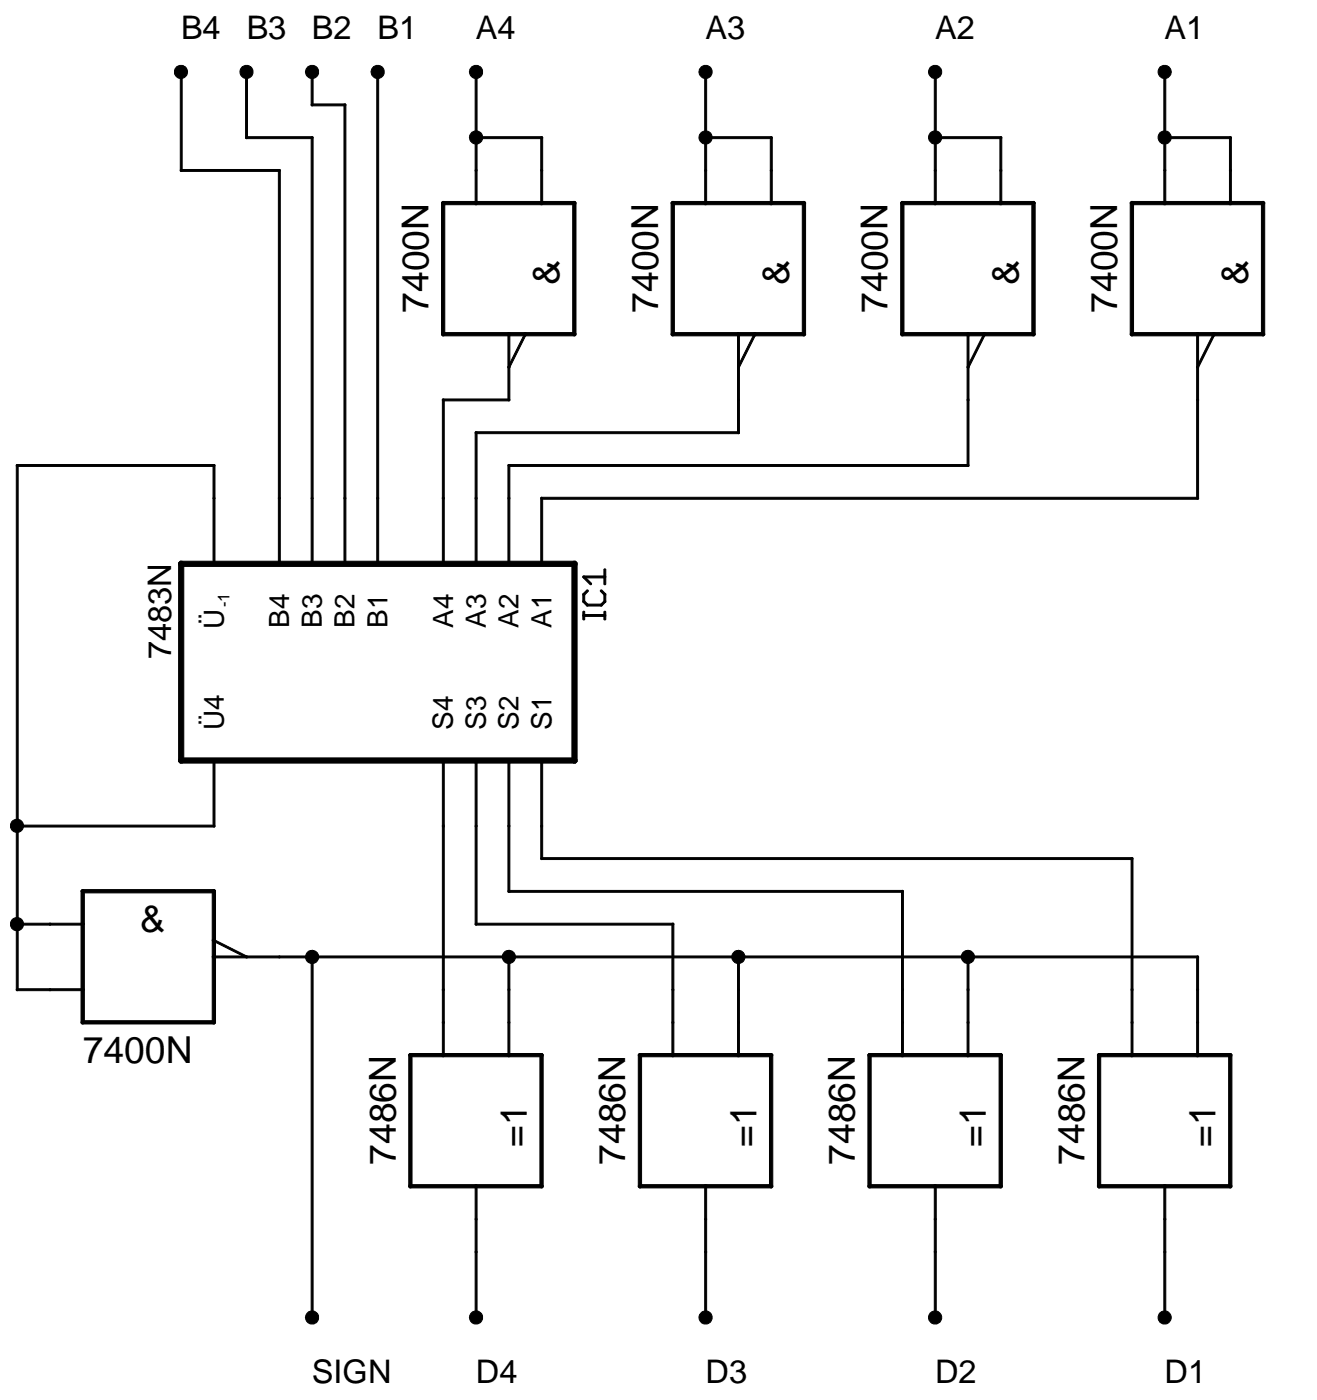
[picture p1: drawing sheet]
<svg xmlns="http://www.w3.org/2000/svg" width="102mm" height="108mm" viewBox="0 0 102 108" stroke-linecap="round" stroke-linejoin="round" font-family="sans-serif">
<defs><g id="words">
<g font-size="2.9">
<text x="43.3" y="22.1" transform="rotate(-90 43.3 22.1)">&amp;</text>
<text x="61.1" y="22.1" transform="rotate(-90 61.1 22.1)">&amp;</text>
<text x="78.9" y="22.1" transform="rotate(-90 78.9 22.1)">&amp;</text>
<text x="96.7" y="22.1" transform="rotate(-90 96.7 22.1)">&amp;</text>
<text x="33.2" y="24.2" transform="rotate(-90 33.2 24.2)">7400N</text>
<text x="51" y="24.2" transform="rotate(-90 51 24.2)">7400N</text>
<text x="68.7" y="24.2" transform="rotate(-90 68.7 24.2)">7400N</text>
<text x="86.5" y="24.2" transform="rotate(-90 86.5 24.2)">7400N</text>
<text x="10.8" y="72.2">&amp;</text>
<text x="6.4" y="82.4">7400N</text>
<text x="40.8" y="88.8" transform="rotate(-90 40.8 88.8)">=1</text>
<text x="58.6" y="88.8" transform="rotate(-90 58.6 88.8)">=1</text>
<text x="76.4" y="88.8" transform="rotate(-90 76.4 88.8)">=1</text>
<text x="94.1" y="88.8" transform="rotate(-90 94.1 88.8)">=1</text>
<text x="30.6" y="90.3" transform="rotate(-90 30.6 90.3)">7486N</text>
<text x="48.4" y="90.3" transform="rotate(-90 48.4 90.3)">7486N</text>
<text x="66.2" y="90.3" transform="rotate(-90 66.2 90.3)">7486N</text>
<text x="84" y="90.3" transform="rotate(-90 84 90.3)">7486N</text>
</g>
<g font-size="2.5">
<text x="14" y="3">B4</text>
<text x="19.1" y="3">B3</text>
<text x="24.2" y="3">B2</text>
<text x="29.2" y="3">B1</text>
<text x="36.9" y="3">A4</text>
<text x="54.6" y="3">A3</text>
<text x="72.4" y="3">A2</text>
<text x="90.2" y="3">A1</text>
<text x="13.3" y="51.1" transform="rotate(-90 13.3 51.1)">7483N</text>
<text x="24.2" y="107.2">SIGN</text>
<text x="36.9" y="107.2">D4</text>
<text x="54.6" y="107.2">D3</text>
<text x="72.4" y="107.2">D2</text>
<text x="90.2" y="107.2">D1</text>
</g>
<g font-size="2.2">
<text x="17.3" y="48.8" transform="rotate(-90 17.3 48.8)">Ü</text>
<text x="22.4" y="48.6" transform="rotate(-90 22.4 48.6)">B4</text>
<text x="24.9" y="48.6" transform="rotate(-90 24.9 48.6)">B3</text>
<text x="27.5" y="48.6" transform="rotate(-90 27.5 48.6)">B2</text>
<text x="30" y="48.6" transform="rotate(-90 30 48.6)">B1</text>
<text x="35.1" y="48.7" transform="rotate(-90 35.1 48.7)">A4</text>
<text x="37.6" y="48.6" transform="rotate(-90 37.6 48.6)">A3</text>
<text x="40.2" y="48.6" transform="rotate(-90 40.2 48.6)">A2</text>
<text x="42.7" y="48.6" transform="rotate(-90 42.7 48.6)">A1</text>
<text x="17.3" y="56.6" transform="rotate(-90 17.3 56.6)">Ü4</text>
<text x="35.1" y="56.6" transform="rotate(-90 35.1 56.6)">S4</text>
<text x="37.6" y="56.6" transform="rotate(-90 37.6 56.6)">S3</text>
<text x="40.2" y="56.6" transform="rotate(-90 40.2 56.6)">S2</text>
<text x="42.7" y="56.6" transform="rotate(-90 42.7 56.6)">S1</text>
</g>
<text font-size="1.3" x="17.8" y="47.1" transform="rotate(-90 17.8 47.1)">-1</text>
</g></defs>
<g fill="#000" stroke="#000" stroke-width=".08">
<path d="M14 5.6h.1v7.7l-.1-.1z" fill-rule="evenodd"/>
<path d="M19 5.6h.2l-.1 5.1h-.1z" fill-rule="evenodd"/>
<path d="M14 13.1h7.7v.1l-7.7 .1z" fill-rule="evenodd"/>
<path d="M19.1 10.6h5.1v.1h-5.1z" fill-rule="evenodd"/>
<path d="M24.1 5.6h.1v2.6h-.1z" fill-rule="evenodd"/>
<path d="M24.1 8.1h2.6l.1 .1h-2.7z" fill-rule="evenodd"/>
<path d="M36.8 5.6h.1v5.1h-.1z" fill-rule="evenodd"/>
<path d="M36.8 10.6h.1v2.7l-.1-.1z" fill-rule="evenodd"/>
<path d="M36.8 13.2h.1v2.6h-.1z" fill-rule="evenodd"/>
<path d="M34.2 15.7l.1-.1h2.6l.1 .2-.1 .1h-2.6z" fill-rule="evenodd"/>
<path d="M36.8 10.6h5.2v.1h-5.2z" fill-rule="evenodd"/>
<path d="M41.9 10.6h.1v2.7l-.1-.1z" fill-rule="evenodd"/>
<path d="M41.9 13.2h.1v2.6h-.1z" fill-rule="evenodd"/>
<path d="M36.8 15.6h5.2l.1 .2-.1 .1h-5.2l-.1-.1z" fill-rule="evenodd"/>
<path d="M41.8 15.7l.1-.1h2.6l.1 .2-.1 .1h-2.6z" fill-rule="evenodd"/>
<path d="M54.6 5.6h.1v5.1h-.1z" fill-rule="evenodd"/>
<path d="M54.6 10.6h.1v2.7l-.1-.1z" fill-rule="evenodd"/>
<path d="M54.6 13.2h.1v2.6h-.1z" fill-rule="evenodd"/>
<path d="M52 15.7l.1-.1h2.6l.1 .2-.1 .1h-2.6z" fill-rule="evenodd"/>
<path d="M54.6 10.6h5.2v.1h-5.2z" fill-rule="evenodd"/>
<path d="M59.7 10.6h.1v2.7l-.1-.1z" fill-rule="evenodd"/>
<path d="M59.7 13.2h.1v2.6h-.1z" fill-rule="evenodd"/>
<path d="M54.6 15.6h5.2l.1 .2-.1 .1h-5.2l-.1-.1z" fill-rule="evenodd"/>
<path d="M59.6 15.7l.1-.1h2.6l.1 .2-.1 .1h-2.6z" fill-rule="evenodd"/>
<path d="M72.4 5.6h.1v5.1h-.1z" fill-rule="evenodd"/>
<path d="M72.4 10.6h.1v2.7l-.1-.1z" fill-rule="evenodd"/>
<path d="M72.4 13.2h.1v2.6h-.1z" fill-rule="evenodd"/>
<path d="M69.8 15.7v-.1h2.7l.1 .2-.1 .1h-2.7z" fill-rule="evenodd"/>
<path d="M72.4 10.6h5.1l.1 .1h-5.2z" fill-rule="evenodd"/>
<path d="M77.4 10.6h.2l-.1 2.7-.1-.1z" fill-rule="evenodd"/>
<path d="M77.4 13.2h.2l-.1 2.6h-.1z" fill-rule="evenodd"/>
<path d="M72.4 15.6h5.1l.1 .2-.1 .1h-5.1l-.1-.1z" fill-rule="evenodd"/>
<path d="M77.4 15.7l.1-.1h2.6l.1 .2-.1 .1h-2.6z" fill-rule="evenodd"/>
<path d="M90.1 5.6h.2l-.1 5.1h-.1z" fill-rule="evenodd"/>
<path d="M90.1 10.6h.2l-.1 2.7-.1-.1z" fill-rule="evenodd"/>
<path d="M90.1 13.2h.2l-.1 2.6h-.1z" fill-rule="evenodd"/>
<path d="M87.5 15.7l.1-.1h2.6l.1 .2-.1 .1h-2.6z" fill-rule="evenodd"/>
<path d="M90.2 10.6h5.1l.1 .1h-5.2z" fill-rule="evenodd"/>
<path d="M95.2 10.6h.2l-.1 2.7-.1-.1z" fill-rule="evenodd"/>
<path d="M95.2 13.2h.2l-.1 2.6h-.1z" fill-rule="evenodd"/>
<path d="M90.2 15.6h5.1l.1 .2-.1 .1h-5.1l-.1-.1z" fill-rule="evenodd"/>
<path d="M95.2 15.7v-.1h2.7l.1 .2-.1 .1h-2.7z" fill-rule="evenodd"/>
<path d="M16.5 36h.1v2.7l-.1-.1z" fill-rule="evenodd"/>
<path d="M1.3 36h15.3v.1h-15.3z" fill-rule="evenodd"/>
<path d="M21.6 13.1l.1 .1v25.5l-.1-.1z" fill-rule="evenodd"/>
<path d="M24.1 10.6h.1v28.1l-.1-.1z" fill-rule="evenodd"/>
<path d="M26.6 8.1h.2l-.1 30.6-.1-.1z" fill-rule="evenodd"/>
<path d="M29.2 5.5l.1 .1v33.1l-.1-.1z" fill-rule="evenodd"/>
<path d="M34.3 31h.1v7.7l-.1-.1z" fill-rule="evenodd"/>
<path d="M34.2 15.7l.1-.1 .2 .1v10.2l-.1 .1-.2-.1z" fill-rule="evenodd"/>
<path d="M36.8 33.5h.1v5.2l-.1-.1z" fill-rule="evenodd"/>
<path d="M40.6 25.9h.2l-1.3 2.6h-.1l-.1-.1z" fill-rule="evenodd"/>
<path d="M39.3 36h.2l-.1 2.7-.1-.1z" fill-rule="evenodd"/>
<path d="M34.3 30.9h5.1l.1 .1-5.2 .1z" fill-rule="evenodd"/>
<path d="M39.3 28.4h.2l-.1 2.7-.1-.1z" fill-rule="evenodd"/>
<path d="M39.3 25.9h.2l-.1 2.6h-.1z" fill-rule="evenodd"/>
<path d="M34.3 25.8h5.1l.1 .1-.1 .1h-5.1l-.1-.1z" fill-rule="evenodd"/>
<path d="M39.3 25.9l.1-.1h1.3l.1 .1-.1 .1h-1.3z" fill-rule="evenodd"/>
<path d="M44.4 15.7v-.1l.2 .1v10.2l-.1 .1-.1-.1z" fill-rule="evenodd"/>
<path d="M40.5 25.9l.1-.1h3.9l.1 .1-.1 .1h-3.9z" fill-rule="evenodd"/>
<path d="M52 15.7l.1-.1 .1 .1v10.2l-.1 .1-.1-.1z" fill-rule="evenodd"/>
<path d="M58.4 25.9h.1l-1.3 2.6-.1-.1z" fill-rule="evenodd"/>
<path d="M57.1 31h.2l-.1 2.6h-.1z" fill-rule="evenodd"/>
<path d="M36.8 33.5h20.4l.1 .1h-20.5z" fill-rule="evenodd"/>
<path d="M57.1 28.4h.2l-.1 2.7-.1-.1z" fill-rule="evenodd"/>
<path d="M57.1 25.9h.2l-.1 2.6h-.1z" fill-rule="evenodd"/>
<path d="M52.1 25.8h5.1l.1 .1-.1 .1h-5.1l-.1-.1z" fill-rule="evenodd"/>
<path d="M57.1 25.9v-.1h1.4l.1 .1-.1 .1h-1.4z" fill-rule="evenodd"/>
<path d="M62.1 15.7l.1-.1 .2 .1v10.2l-.1 .1-.2-.1z" fill-rule="evenodd"/>
<path d="M58.3 25.9l.1-.1h3.9l.1 .1-.1 .1h-3.9z" fill-rule="evenodd"/>
<path d="M69.8 15.7v-.1l.2 .1v10.2l-.1 .1-.1-.1z" fill-rule="evenodd"/>
<path d="M76.2 25.8l.1 .1-1.3 2.6h-.1v-.1z" fill-rule="evenodd"/>
<path d="M74.9 31h.1v5.1h-.1z" fill-rule="evenodd"/>
<path d="M39.3 36h35.7v.1h-35.6z" fill-rule="evenodd"/>
<path d="M74.9 28.4h.1v2.7l-.1-.1z" fill-rule="evenodd"/>
<path d="M74.9 25.9h.1v2.6h-.1z" fill-rule="evenodd"/>
<path d="M69.8 25.8h5.2l.1 .1-.1 .1h-5.2v-.1z" fill-rule="evenodd"/>
<path d="M74.8 25.9l.1-.1h1.4l.1 .1-.1 .1h-1.4z" fill-rule="evenodd"/>
<path d="M79.9 15.7l.1-.1 .2 .1v10.2l-.1 .1-.2-.1z" fill-rule="evenodd"/>
<path d="M76.1 25.9l.1-.1h3.9l.1 .1-.1 .1h-3.9z" fill-rule="evenodd"/>
<path d="M87.5 15.7l.1-.1 .2 .1v10.2l-.1 .1-.2-.1z" fill-rule="evenodd"/>
<path d="M94 25.8l.1 .1-1.3 2.6h-.1v-.1z" fill-rule="evenodd"/>
<path d="M92.7 31h.1v7.7l-.1-.1z" fill-rule="evenodd"/>
<path d="M41.9 38.5h50.9v.1l-50.9 .1z" fill-rule="evenodd"/>
<path d="M92.7 28.4h.1v2.7l-.1-.1z" fill-rule="evenodd"/>
<path d="M92.7 25.9h.1v2.6h-.1z" fill-rule="evenodd"/>
<path d="M87.6 25.8h5.2l.1 .1-.1 .1h-5.2l-.1-.1z" fill-rule="evenodd"/>
<path d="M92.6 25.9l.1-.1h1.4v.1v.1h-1.4z" fill-rule="evenodd"/>
<path d="M97.7 15.7l.1-.1 .2 .1v10.2l-.1 .1-.2-.1z" fill-rule="evenodd"/>
<path d="M93.9 25.9l.1-.1h3.9l.1 .1-.1 .1h-3.9z" fill-rule="evenodd"/>
<path d="M14 43.5h.1l.1 .1v15.4l-.1 .1h-.1l-.2-.1v-15.4z" fill-rule="evenodd"/>
<path d="M16.5 38.6h.1v5.2l-.1-.1z" fill-rule="evenodd"/>
<path d="M21.6 38.6h.1v5.2l-.1-.1z" fill-rule="evenodd"/>
<path d="M24.1 38.6h.1v5.2l-.1-.1z" fill-rule="evenodd"/>
<path d="M26.6 38.6h.2l-.1 5.2-.1-.1z" fill-rule="evenodd"/>
<path d="M29.2 38.6h.1v5.2l-.1-.1z" fill-rule="evenodd"/>
<path d="M34.3 38.6h.1v5.2l-.1-.1z" fill-rule="evenodd"/>
<path d="M36.8 38.6h.1v5.2l-.1-.1z" fill-rule="evenodd"/>
<path d="M39.3 38.6h.2l-.1 5.2-.1-.1z" fill-rule="evenodd"/>
<path d="M41.9 38.6h.1v5.2l-.1-.1z" fill-rule="evenodd"/>
<path d="M13.8 58.9l.2-.2h30.6l.1 .2v.1l-.1 .1h-30.6l-.2-.1z" fill-rule="evenodd"/>
<path d="M44.4 43.5h.2l.1 .1v15.4l-.1 .1h-.2l-.1-.1v-15.4z" fill-rule="evenodd"/>
<path d="M13.8 43.6l.2-.1h30.6l.1 .1v.2l-.1 .1h-30.6l-.2-.1z" fill-rule="evenodd"/>
<path d="M45.2 47.4h.1l-.1 .6h-.1z" fill-rule="evenodd"/>
<path d="M45.2 46h.1l-.1 .7-.1-.1z" fill-rule="evenodd"/>
<path d="M45.1 46l.4-.3 .1 .1-.4 .3z" fill-rule="evenodd"/>
<path d="M45.2 46.5l.4 .4-.1 .1-.4-.4z" fill-rule="evenodd"/>
<path d="M45.1 44.7l.1-.1 .6 .7h-.1z" fill-rule="evenodd"/>
<path d="M45.4 46.9l1.2-.1v.1l-1.1 .1z" fill-rule="evenodd"/>
<path d="M46.8 47.4h.1v.6h-.1z" fill-rule="evenodd"/>
<path d="M45.2 47.6h1.7v.1l-1.7 .1z" fill-rule="evenodd"/>
<path d="M46.5 46.9l.3-.4 .1 .1-.3 .4z" fill-rule="evenodd"/>
<path d="M46.8 46h.1v.7l-.1-.1z" fill-rule="evenodd"/>
<path d="M46.5 45.7l.4 .3v.1l-.4-.3z" fill-rule="evenodd"/>
<path d="M45.2 44.6h1.7v.1l-1.7 .1z" fill-rule="evenodd"/>
<path d="M46.8 44.1h.1v1.2h-.1z" fill-rule="evenodd"/>
<path d="M1.3 36h.1v28.1l-.1-.1z" fill-rule="evenodd"/>
<path d="M1.3 63.9l.1 .1v7.7l-.1-.1z" fill-rule="evenodd"/>
<path d="M1.3 71.6h.1v5.2l-.1-.1z" fill-rule="evenodd"/>
<path d="M1.3 71.5h2.6v.1l-2.6 .1z" fill-rule="evenodd"/>
<path d="M1.3 76.6h2.6v.1l-2.6 .1z" fill-rule="evenodd"/>
<path d="M3.8 71.5h2.6l.1 .1-2.7 .1z" fill-rule="evenodd"/>
<path d="M3.8 76.6h2.6l.1 .1-2.7 .1z" fill-rule="evenodd"/>
<path d="M6.3 76.6l.1-.1 .1 .1v2.7h-.1h-.1z" fill-rule="evenodd"/>
<path d="M6.3 69l.1-.1 .1 .1v2.6l-.1 .1-.1-.1z" fill-rule="evenodd"/>
<path d="M6.3 71.6l.1-.1 .1 .1v5.1l-.1 .1-.1-.1z" fill-rule="evenodd"/>
<path d="M1.3 63.9h15.3v.1l-15.3 .1z" fill-rule="evenodd"/>
<path d="M16.5 58.9h.1v5.2l-.1-.1z" fill-rule="evenodd"/>
<path d="M6.4 68.9h10.2l.1 .2-.1 .1h-10.2l-.1-.1z" fill-rule="evenodd"/>
<path d="M16.4 69l.1-.1 .2 .1v3.9l-.1 .1-.2-.1z" fill-rule="evenodd"/>
<path d="M6.4 79.1h10.2l.1 .2h-.1h-10.2h-.1z" fill-rule="evenodd"/>
<path d="M16.4 72.8l.1-.1 .2 .1v1.4l-.1 .1-.2-.1z" fill-rule="evenodd"/>
<path d="M16.4 74.1l.1-.1 .2 .1v5.2h-.1h-.2z" fill-rule="evenodd"/>
<path d="M16.5 72.8l2.6 1.3 .1 .1h-.1l-2.6-1.3z" fill-rule="evenodd"/>
<path d="M16.5 74.1h2.6l.1 .1h-2.7z" fill-rule="evenodd"/>
<path d="M19.1 74.1h2.6v.1h-2.6z" fill-rule="evenodd"/>
<path d="M21.6 74.1h2.6v.1h-2.6z" fill-rule="evenodd"/>
<path d="M34.3 63.9l.1 .1v12.8l-.1-.1z" fill-rule="evenodd"/>
<path d="M34.3 58.9h.1v5.2l-.1-.1z" fill-rule="evenodd"/>
<path d="M34.3 76.7h.1v2.6h-.1z" fill-rule="evenodd"/>
<path d="M36.8 63.9l.1 .1v7.7l-.1-.1z" fill-rule="evenodd"/>
<path d="M36.8 58.9h.1v5.2l-.1-.1z" fill-rule="evenodd"/>
<path d="M39.3 64h.2l-.1 5.1h-.1z" fill-rule="evenodd"/>
<path d="M24.1 74.1h15.3l.1 .1h-15.4z" fill-rule="evenodd"/>
<path d="M39.3 74.1h.2l-.1 2.7-.1-.1z" fill-rule="evenodd"/>
<path d="M39.3 58.9h.2l-.1 5.2-.1-.1z" fill-rule="evenodd"/>
<path d="M39.3 76.7h.2l-.1 2.6h-.1z" fill-rule="evenodd"/>
<path d="M41.9 64h.1v2.6h-.1z" fill-rule="evenodd"/>
<path d="M41.9 58.9h.1v5.2l-.1-.1z" fill-rule="evenodd"/>
<path d="M36.8 71.5h15.3l.1 .1-15.4 .1z" fill-rule="evenodd"/>
<path d="M52 71.6h.2l-.1 5.2-.1-.1z" fill-rule="evenodd"/>
<path d="M52 76.7h.2l-.1 2.6h-.1z" fill-rule="evenodd"/>
<path d="M39.4 74.1h17.8l.1 .1h-17.9z" fill-rule="evenodd"/>
<path d="M57.1 74.1h.2l-.1 2.7-.1-.1z" fill-rule="evenodd"/>
<path d="M57.1 76.7h.2l-.1 2.6h-.1z" fill-rule="evenodd"/>
<path d="M39.3 69h30.6l.1 .1h-30.6z" fill-rule="evenodd"/>
<path d="M69.8 69h.2l-.1 7.8-.1-.1z" fill-rule="evenodd"/>
<path d="M69.8 76.7h.2l-.1 2.6h-.1z" fill-rule="evenodd"/>
<path d="M57.2 74.1h17.8v.1h-17.8z" fill-rule="evenodd"/>
<path d="M74.9 74.1h.1v2.7l-.1-.1z" fill-rule="evenodd"/>
<path d="M74.9 76.7h.1v2.6h-.1z" fill-rule="evenodd"/>
<path d="M41.9 66.5h45.8v.1h-45.8z" fill-rule="evenodd"/>
<path d="M87.6 66.5h.1v10.3l-.1-.1z" fill-rule="evenodd"/>
<path d="M87.6 76.7h.1v2.6h-.1z" fill-rule="evenodd"/>
<path d="M74.9 74.1h17.9v.1h-17.9z" fill-rule="evenodd"/>
<path d="M92.7 74.1h.1v2.7l-.1-.1z" fill-rule="evenodd"/>
<path d="M92.7 76.7h.1v2.6h-.1z" fill-rule="evenodd"/>
<path d="M31.7 81.7v-.1l.2 .1v10.3h-.1h-.1z" fill-rule="evenodd"/>
<path d="M34.3 79.2h.1v2.6h-.1z" fill-rule="evenodd"/>
<path d="M31.7 81.7v-.1h2.7l.1 .2-.1 .1h-2.7z" fill-rule="evenodd"/>
<path d="M36.8 94.4h.1v2.7l-.1-.1z" fill-rule="evenodd"/>
<path d="M36.8 91.9h.1v2.6h-.1z" fill-rule="evenodd"/>
<path d="M31.7 91.8h5.2l.1 .2h-.1h-5.2z" fill-rule="evenodd"/>
<path d="M39.3 79.2h.2l-.1 2.6h-.1z" fill-rule="evenodd"/>
<path d="M34.3 81.6h5.1l.1 .2-.1 .1h-5.1l-.1-.1z" fill-rule="evenodd"/>
<path d="M41.8 81.7l.1-.1 .2 .1v10.3h-.1h-.2z" fill-rule="evenodd"/>
<path d="M36.8 91.8h5.2l.1 .2h-.1h-5.2h-.1z" fill-rule="evenodd"/>
<path d="M39.3 81.7l.1-.1h2.6l.1 .2-.1 .1h-2.6z" fill-rule="evenodd"/>
<path d="M49.4 81.7l.1-.1 .2 .1v10.3h-.1h-.2z" fill-rule="evenodd"/>
<path d="M52 79.2h.2l-.1 2.6h-.1z" fill-rule="evenodd"/>
<path d="M49.4 81.7l.1-.1h2.6l.1 .2-.1 .1h-2.6z" fill-rule="evenodd"/>
<path d="M54.6 94.4h.1v2.7l-.1-.1z" fill-rule="evenodd"/>
<path d="M54.6 91.9h.1v2.6h-.1z" fill-rule="evenodd"/>
<path d="M49.5 91.8h5.2l.1 .2h-.1h-5.2h-.1z" fill-rule="evenodd"/>
<path d="M57.1 79.2h.2l-.1 2.6h-.1z" fill-rule="evenodd"/>
<path d="M52.1 81.6h5.1l.1 .2-.1 .1h-5.1l-.1-.1z" fill-rule="evenodd"/>
<path d="M59.6 81.7l.1-.1 .2 .1v10.3h-.1h-.2z" fill-rule="evenodd"/>
<path d="M54.6 91.8h5.2l.1 .2h-.1h-5.2h-.1z" fill-rule="evenodd"/>
<path d="M57.1 81.7v-.1h2.7l.1 .2-.1 .1h-2.7z" fill-rule="evenodd"/>
<path d="M67.2 81.7l.1-.1 .2 .1v10.3h-.1h-.2z" fill-rule="evenodd"/>
<path d="M69.8 79.2h.2l-.1 2.6h-.1z" fill-rule="evenodd"/>
<path d="M67.2 81.7l.1-.1h2.6l.1 .2-.1 .1h-2.6z" fill-rule="evenodd"/>
<path d="M72.4 94.4h.1v2.7l-.1-.1z" fill-rule="evenodd"/>
<path d="M72.4 91.9h.1v2.6h-.1z" fill-rule="evenodd"/>
<path d="M67.3 91.8h5.2l.1 .2h-.1h-5.2h-.1z" fill-rule="evenodd"/>
<path d="M74.9 79.2h.1v2.6h-.1z" fill-rule="evenodd"/>
<path d="M69.8 81.6h5.2l.1 .2-.1 .1h-5.2v-.1z" fill-rule="evenodd"/>
<path d="M77.4 81.7l.1-.1 .1 .1v10.3h-.1h-.1z" fill-rule="evenodd"/>
<path d="M72.4 91.8h5.1l.1 .2h-.1h-5.1h-.1z" fill-rule="evenodd"/>
<path d="M74.8 81.7l.1-.1h2.6l.1 .2-.1 .1h-2.6z" fill-rule="evenodd"/>
<path d="M85 81.7l.1-.1 .2 .1v10.3h-.1h-.2z" fill-rule="evenodd"/>
<path d="M87.6 79.2h.1v2.6h-.1z" fill-rule="evenodd"/>
<path d="M85 81.7l.1-.1h2.6l.1 .2-.1 .1h-2.6z" fill-rule="evenodd"/>
<path d="M90.1 94.4h.2l-.1 2.7-.1-.1z" fill-rule="evenodd"/>
<path d="M90.1 91.9h.2l-.1 2.6h-.1z" fill-rule="evenodd"/>
<path d="M85.1 91.8h5.1l.1 .2h-.1h-5.1h-.1z" fill-rule="evenodd"/>
<path d="M92.7 79.2h.1v2.6h-.1z" fill-rule="evenodd"/>
<path d="M87.6 81.6h5.2l.1 .2-.1 .1h-5.2l-.1-.1z" fill-rule="evenodd"/>
<path d="M95.2 81.7v-.1l.2 .1v10.3h-.1h-.1z" fill-rule="evenodd"/>
<path d="M90.2 91.8h5.1l.1 .2h-.1h-5.1h-.1z" fill-rule="evenodd"/>
<path d="M92.6 81.7l.1-.1h2.6l.1 .2-.1 .1h-2.6z" fill-rule="evenodd"/>
<path d="M24.1 74.1h.1v28.1l-.1-.1z" fill-rule="evenodd"/>
<path d="M36.8 97h.1v5.2l-.1-.1z" fill-rule="evenodd"/>
<path d="M54.6 97h.1v5.2l-.1-.1z" fill-rule="evenodd"/>
<path d="M72.4 97h.1v5.2l-.1-.1z" fill-rule="evenodd"/>
<path d="M90.1 97h.2l-.1 5.2-.1-.1z" fill-rule="evenodd"/>
<circle cx="14" cy="5.6" r=".51"/>
<circle cx="19.1" cy="5.6" r=".51"/>
<circle cx="24.2" cy="5.6" r=".5"/>
<circle cx="29.2" cy="5.6" r=".5"/>
<circle cx="36.9" cy="10.6" r=".51"/>
<circle cx="36.9" cy="5.6" r=".51"/>
<circle cx="54.6" cy="5.6" r=".5"/>
<circle cx="54.6" cy="10.7" r=".5"/>
<circle cx="72.4" cy="5.6" r=".5"/>
<circle cx="72.4" cy="10.6" r=".5"/>
<circle cx="90.2" cy="10.7" r=".51"/>
<circle cx="90.2" cy="5.6" r=".51"/>
<circle cx="1.3" cy="71.6" r=".51"/>
<circle cx="1.3" cy="64" r=".51"/>
<circle cx="24.2" cy="74.1" r=".51"/>
<circle cx="39.4" cy="74.1" r=".5"/>
<circle cx="57.2" cy="74.1" r=".51"/>
<circle cx="75" cy="74.1" r=".51"/>
<circle cx="24.2" cy="102.1" r=".5"/>
<circle cx="36.9" cy="102.1" r=".51"/>
<circle cx="54.6" cy="102.1" r=".51"/>
<circle cx="72.4" cy="102.1" r=".51"/>
<circle cx="90.2" cy="102.1" r=".51"/>
</g>
<use href="#words"/>
</svg>
